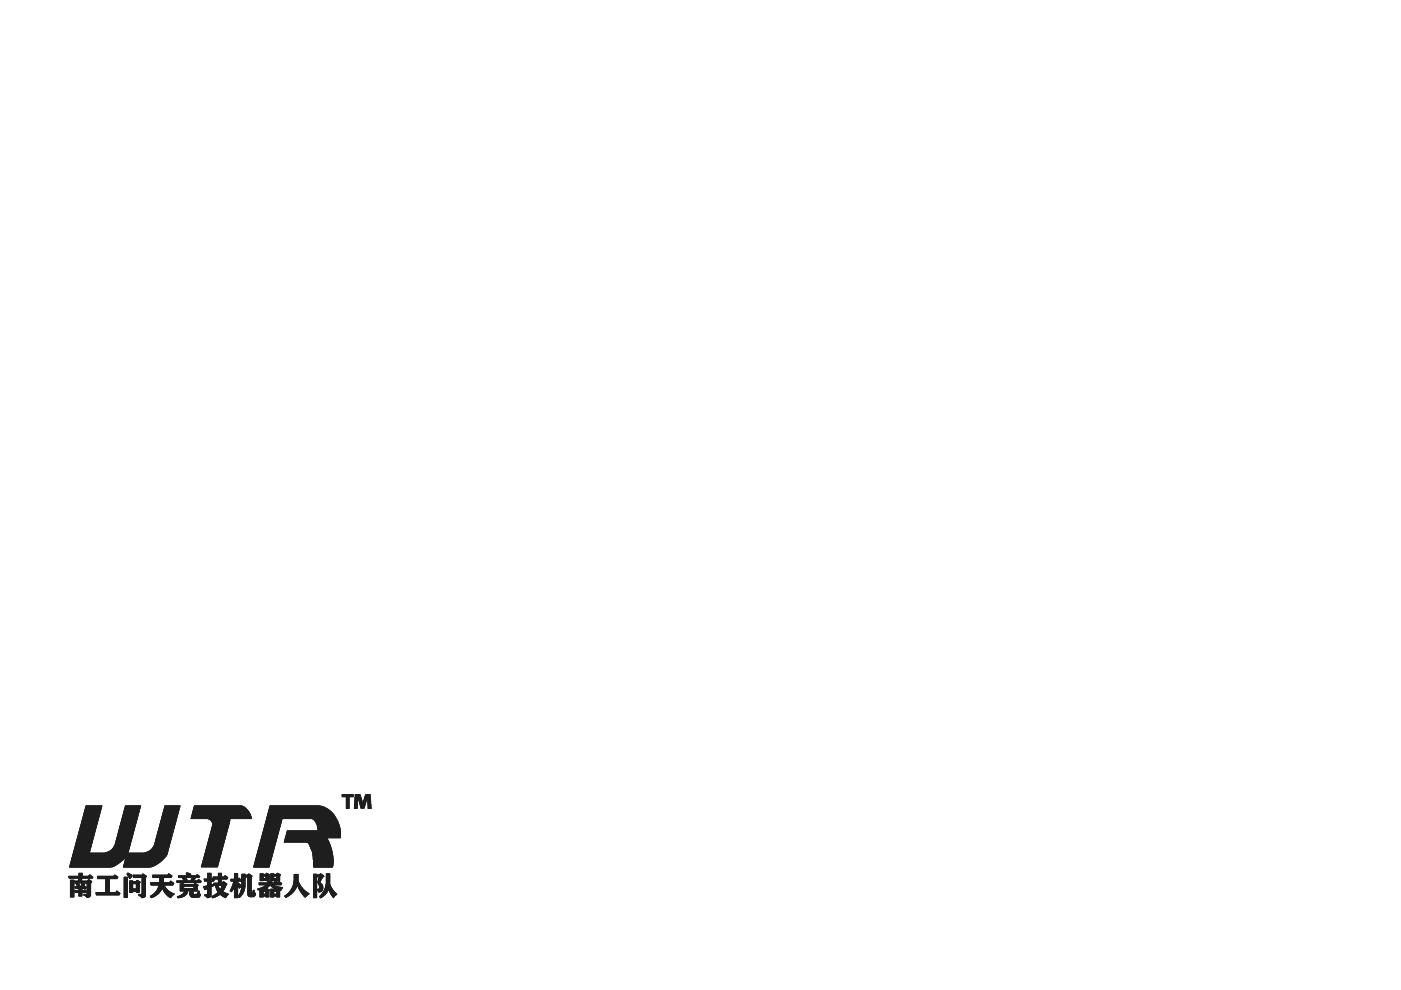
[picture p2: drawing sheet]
<svg xmlns="http://www.w3.org/2000/svg" width="297mm" height="210mm" viewBox="0 0 297 210" stroke-linecap="round" stroke-linejoin="round" font-family="sans-serif">
<g fill="none" stroke="#1e1e1e" stroke-width=".21">
<path d="M15.8 180h3.4M15.8 179.9h3.4M15.8 179.8h3.4M15.8 179.7h3.4M15.8 179.7h3.5M15.9 179.6h3.4M15.9 179.5h3.4M15.9 179.4h3.4M15.9 179.3h3.5M16 179.3h3.4M16 179.2h3.4M16 179.1h3.4"/>
<path d="M16 179h3.4M16 179h3.5M16.1 178.9h3.4M16.1 178.8h3.4M16.1 178.7h3.4M16.1 178.6h3.4M16.1 178.6h3.5M16.2 178.5h3.4M16.2 178.4h3.4M16.2 178.3h3.4M16.3 178.2h3.4M16.3 178.1h3.4"/>
<path d="M16.3 178h3.4M16.3 177.9h3.4M16.3 177.8h3.5M16.4 177.8h3.4M16.4 177.7h3.4M16.4 177.6h3.4M16.4 177.5h3.5M16.5 177.5h3.4M16.5 177.4h3.4M16.5 177.3h3.4M16.5 177.2h3.4M16.6 177.1h3.4"/>
<path d="M16.6 177h3.4M16.6 176.9h3.4M16.6 176.8h3.4M16.7 176.7h3.4M16.7 176.6h3.4M16.7 176.5h3.4M16.7 176.4h3.4M16.8 176.4h3.3M16.8 176.3h3.3M16.8 176.2h3.3M16.8 176.2h3.4M16.8 176.1h3.4"/>
<path d="M16.8 176h3.4M16.9 176h3.3M16.9 175.9h3.3M16.9 175.8h3.4M16.9 175.7h3.4M17 175.7h3.3M17 175.6h3.3M17 175.5h3.3M17 175.5h3.4M17 175.4h3.4M17 175.3h3.4M17.1 175.3h3.3"/>
<path d="M17.1 175.2h3.3M17.1 175.1h3.4M17.1 175h3.4M17.2 174.9h3.3M17.2 174.8h3.3M17.2 174.7h3.4M17.2 174.6h3.4M17.3 174.6h3.3M17.3 174.5h3.3M17.3 174.4h3.3M17.3 174.4h3.4M17.3 174.3h3.4"/>
<path d="M17.3 174.2h3.4M17.4 174.2h3.3M17.4 174.1h3.3M17.4 174h3.3M17.4 174h3.4M17.4 173.9h3.4M17.5 173.9h3.3M17.5 173.8h3.3M17.5 173.7h3.3M17.5 173.7h3.4M17.5 173.6h3.4M17.5 173.5h3.4"/>
<path d="M17.5 173.4h3.4M17.6 173.3h3.4M17.6 173.2h3.4M17.6 173.1h3.4M17.6 173h3.4M17.7 172.8h3.4M17.7 172.9h3.4M17.7 172.7h3.4M17.7 172.6h3.4M17.8 172.6h3.4M17.8 172.5h3.4M17.8 172.4h3.4"/>
<path d="M17.8 172.3h3.4M17.8 172.2h3.4M17.9 172.2h3.4M17.9 172.1h3.4M17.9 172h3.4M17.9 171.9h3.4M18 171.9h3.4M18 171.8h3.4M18 171.7h3.4M18 171.6h3.4M18 171.5h3.4M18.1 171.4h3.4"/>
<path d="M18.1 171.5h3.4M18.1 171.3h3.4M18.1 171.2h3.4M18.2 171.1h3.4M18.2 171h3.4M18.2 170.9h3.4M18.2 170.8h3.4M19.7 178.2l-3.5 .1M21.1 172.9l-3.5 .1M23.8 180h3.6M23.9 179.9h3.5M24 179.8h3.4"/>
<path d="M24 179.7h3.5M24.1 179.6h3.4M24.1 179.7h3.4M24.2 179.5h3.3M24.2 179.4h3.3M24.3 179.4h3.3M24.3 179.3h3.3M24.4 179.2h3.2M24.4 179.1h3.2M24.4 179h3.2M24.4 178.9h3.2M24.5 178.8h3.2"/>
<path d="M24.5 178.7h3.2M24.5 178.6h3.2M24.6 178.5h3.1M24.6 178.5h3.2M24.6 178.4h3.2M24.6 178.3h3.2M24.6 178.2h3.2M24.7 178.1h3.1M24.7 178.1h3.2M24.7 178h3.2M24.7 177.9h3.2M24.7 177.8h3.2"/>
<path d="M24.8 177.8h3.1M24.8 177.7h3.2M24.8 177.6h3.2M24.8 177.5h3.2M24.9 177.5h3.1M24.9 177.4h3.1M24.9 177.4h3.2M24.9 177.3h3.2M24.9 177.2h3.2M24.9 177.1h3.2M25 177h3.2M25 176.9h3.2"/>
<path d="M25 176.8h3.2M25.1 176.7h3.1M25.1 176.7h3.2M25.1 176.6h3.2M25.1 176.4h3.2M25.1 176.3h3.2M25.1 176.3h3.3M25.1 176.2h3.3M25.2 176.2h3.2M25.2 176.1h3.2M25.2 176h3.2M25.2 175.9h3.3"/>
<path d="M25.2 175.8h3.3M25.3 175.8h3.2M25.3 175.7h3.2M25.3 175.6h3.2M25.3 175.6h3.3M25.3 175.5h3.3M25.4 175.4h3.2M25.4 175.3h3.2M25.4 175.2h3.3M25.4 175.1h3.3M25.5 175h3.2M25.5 174.9h3.2"/>
<path d="M25.5 174.8h3.3M25.6 174.6h3.2M25.6 174.5h3.2M25.6 174.5h3.3M25.6 174.4h3.3M25.6 174.3h3.3M25.7 174.3h3.2M25.7 174.2h3.2M25.7 174h3.3M25.8 174h3.2M25.8 173.9h3.2M25.8 173.8h3.2"/>
<path d="M25.8 173.8h3.3M25.8 173.7h3.3M25.9 173.6h3.2M25.9 173.5h3.2M25.9 173.4h3.3M25.9 173.3h3.3M26 173.2h3.2M26 173.1h3.2M26 173h3.3M26 172.9h3.3M26.1 172.8h3.2M26.1 172.7h3.2"/>
<path d="M26.1 172.9h3.2M26.1 172.7h3.3M26.1 172.6h3.3M26.1 172.5h3.3M26.2 172.5h3.2M26.2 172.4h3.2M26.2 172.3h3.3M26.2 172.2h3.3M26.3 172.2h3.2M26.3 172.1h3.2M26.3 172h3.2M26.3 171.9h3.2"/>
<path d="M26.4 171.7h3.2M26.4 171.6h3.2M26.4 171.5h3.2M26.5 171.4h3.2M26.5 171.3h3.2M26.5 171.2h3.2M26.5 171.1h3.2M26.6 171.1h3.1M26.6 171h3.2M26.6 170.9h3.2M26.6 170.8h3.2M28.3 176.5h-3.2"/>
<path d="M28.8 174.7h-3.3M29 174.1h-3.3M29.6 171.8h-3.3M32.2 180h3.5M32.3 179.9h3.4M32.3 179.8h3.5M32.4 179.8h3.4M32.4 179.7h3.4M32.5 179.6h3.3M32.5 179.5h3.3M32.6 179.5h3.3M32.6 179.4h3.3"/>
<path d="M32.6 179.3h3.3M32.7 179.3h3.2M32.7 179.2h3.2M32.7 179.1h3.3M32.8 179h3.2M32.8 178.9h3.2M32.8 178.8h3.2M32.8 178.8h3.3M32.8 178.7h3.3M32.9 178.6h3.2M32.9 178.5h3.2M32.9 178.4h3.2"/>
<path d="M32.9 178.4h3.3M32.9 178.3h3.3M33 178.2h3.2M33 178.1h3.2M33 178h3.3M33 177.9h3.3M33.1 177.9h3.2M33.1 177.8h3.2M33.1 177.7h3.2M33.1 177.6h3.3M33.2 177.6h3.2M33.2 177.5h3.2"/>
<path d="M33.2 177.4h3.2M33.2 177.3h3.3M33.3 177.2h3.2M33.3 177.1h3.2M33.3 177h3.2M33.3 177h3.3M33.3 176.9h3.3M33.4 176.8h3.2M33.4 176.7h3.2M33.4 176.6h3.2M33.4 176.6h3.3M33.4 176.5h3.3"/>
<path d="M33.5 176.4h3.2M33.5 176.3h3.2M33.5 176.2h3.3M33.5 176.1h3.3M33.6 176.1h3.2M33.6 176h3.2M33.6 175.9h3.2M33.6 175.8h3.3M33.7 175.8h3.2M33.7 175.7h3.2M33.7 175.6h3.2M33.7 175.5h3.3"/>
<path d="M33.7 175.4h3.3M33.8 175.3h3.2M33.8 175.2h3.2M33.8 175.1h3.2M33.9 175h3.1M33.9 175h3.2M33.9 174.9h3.2M33.9 174.8h3.2M33.9 174.7h3.2M34 174.6h3.1M34 174.6h3.2M34 174.5h3.2"/>
<path d="M34 174.4h3.2M34 174.3h3.2M34.1 174.3h3.1M34.1 174.2h3.2M34.1 174.1h3.2M34.1 174h3.2M34.2 174h3.1M34.2 173.9h3.1M34.2 173.9h3.2M34.2 173.8h3.2M34.2 173.7h3.2M34.2 173.6h3.2"/>
<path d="M34.3 173.5h3.2M34.3 173.4h3.2M34.3 173.3h3.2M34.4 173.2h3.1M34.4 173.1h3.2M34.4 173h3.2M34.4 172.9h3.2M34.5 172.8h3.1M34.5 172.8h3.2M34.5 172.7h3.2M34.5 172.6h3.2M34.5 172.5h3.2"/>
<path d="M34.5 172.4h3.3M34.5 172.3h3.3M34.6 172.3h3.2M34.6 172.2h3.2M34.6 172.1h3.2M34.6 172.1h3.3M34.6 172h3.3M34.7 172h3.2M34.7 171.9h3.2M34.7 171.8h3.2M34.7 171.7h3.3M34.7 171.6h3.3"/>
<path d="M34.8 171.6h3.2M34.8 171.5h3.2M34.8 171.4h3.2M34.8 171.3h3.3M34.9 171.1h3.2M34.9 171h3.2M34.9 171h3.3M34.9 170.9h3.3M35 170.8h3.2M36.2 178.2l-3.2 .1M36.4 177.6l-3.3 .1M37 175.3l-3.2 .1"/>
<path d="M37.5 173.5l-3.2 .1M38.1 171.2h-3.2M40.5 173.5h12.8M40.5 173.4h12.8M40.5 173.3h12.8M40.6 173.3h12.7M40.6 173.2h12.6M40.6 173.1h12.6M40.6 173h12.6M40.7 172.8h12.4M40.7 172.9h12.4M40.7 172.7h12.4"/>
<path d="M40.7 172.6h12.3M40.8 172.5h12.2M40.8 172.4h12.1M40.8 172.3l12.1 .1M40.8 172.3h12.1M40.8 172.2h12M40.9 172.2h11.9M40.9 172.1h11.8M40.9 172h11.8M40.9 172h11.7M40.9 171.9h11.7M41 171.8h11.5"/>
<path d="M41 171.7h11.4M41 171.6h11.3M41 171.5h11.2M41.1 171.4h11M41.1 171.3h10.9M41.1 171.2h10.9M41.1 171.1h10.7M41.2 171.1h10.6M41.2 171h10.5M41.2 171h10.4M41.2 170.9h10.3M41.2 170.9h10.2"/>
<path d="M41.2 170.8h10M43.7 180h3.4M43.8 179.9h3.4M43.8 179.8h3.4M43.8 179.6h3.4M43.8 179.7h3.4M43.9 179.6h3.3M43.9 179.5h3.4M43.9 179.4h3.4M43.9 179.3h3.4M43.9 179.2h3.5M43.9 179.1h3.5"/>
<path d="M44 179.1h3.4M44 179h3.4M44 178.9h3.4M44 178.8h3.5M44 178.7h3.5M44.1 178.7h3.4M44.1 178.6h3.4M44.1 178.5h3.4M44.1 173.6h4.6M44.1 178.5h3.5M44.1 178.4h3.5M44.2 178.3h3.4"/>
<path d="M44.2 178.2h3.4M44.2 178.1h3.4M44.2 178.1h3.5M44.2 178h3.5M44.2 173.7h4.5M44.3 177.9h3.4M44.3 177.8h3.4M44.3 177.7h3.5M44.3 177.6h3.5M44.3 173.7h4.4M44.4 177.6h3.4M44.4 177.5h3.4"/>
<path d="M44.4 177.4h3.4M44.4 177.4h3.5M44.4 177.3h3.5M44.4 173.8h4.3M44.5 177.2h3.4M44.5 177.1h3.4M44.5 173.8h4.2M44.5 177h3.5M44.5 176.9h3.5M44.6 176.9h3.4M44.6 176.8h3.4M44.6 176.7h3.4"/>
<path d="M44.6 173.9h4.1M44.6 176.7h3.5M44.6 176.6h3.5M44.7 176.4h3.4M44.7 174h4M44.7 176.3h3.4M44.7 176.3h3.5M44.7 176.2h3.5M44.8 176.1h3.4M44.8 176h3.4M44.8 174h3.9M44.8 175.9h3.5"/>
<path d="M44.8 175.8h3.5M44.8 174.1h3.9M44.9 175.8h3.4M44.9 175.7h3.4M44.9 175.6h3.4M44.9 175.5h3.4M44.9 174.2h3.8M45 175.4h3.4M45 175.3h3.4M45 174.3h3.6M45 174.3h3.7M45 175.2h3.4"/>
<path d="M45 175.1h3.4M45 174.4h3.6M45.1 175.1h3.3M45.1 175h3.4M45.1 174.9h3.4M45.1 174.6h3.5M45.1 174.5h3.5M45.1 174.8h3.4M48.1 176.5h-3.5M48.6 174.7h-3.5M54.8 180h3.3M54.8 179.9h3.3"/>
<path d="M54.9 179.8h3.2M54.9 179.7h3.3M54.9 179.6h3.3M54.9 179.5h3.3M55 179.4h3.2M55 179.4h3.3M55 179.3h3.3M55 179.2h3.3M55.1 179.1h3.2M55.1 179h3.3M55.1 178.9h3.3M55.1 178.8h3.3"/>
<path d="M55.2 178.8h3.2M55.2 178.7h3.2M55.2 178.7h3.3M55.2 178.6h3.3M55.2 178.5h3.3M55.2 178.4h3.3M55.2 178.3h3.3M55.2 178.3h3.4M55.3 178.2h3.3M55.3 178.1h3.3M55.3 178h3.3M55.3 177.9h3.4"/>
<path d="M55.4 177.8h3.3M55.4 177.7h3.3M55.4 177.6h3.3M55.4 177.6h3.4M55.5 177.5h3.3M55.5 177.4h3.3M55.5 177.3h3.3M55.5 177.2h3.4M55.6 177.2h3.3M55.6 177.1h3.3M55.6 177h3.3M55.6 176.9h3.3"/>
<path d="M55.6 176.8h3.4M55.7 176.7h3.3M55.7 176.6h3.3M55.7 176.8h3.3M55.8 176.4h3.3M55.8 176.3h3.3M55.8 176.2h3.3M55.8 176.1h3.3M55.8 176.1h3.4M55.9 176h3.3M55.9 175.9h3.3M55.9 175.8h3.3"/>
<path d="M55.9 175.8h3.4M56 175.7h3.3M56 175.6h3.3M56 175.5h3.3M56 175.4h3.4M56.1 175.3h3.3M56.1 175.2h3.3M56.1 175.1h3.3M56.1 175h3.4M56.2 175h3.3M56.2 174.9h3.3M56.2 174.8h3.3"/>
<path d="M56.2 174.6h3.4M56.3 174.6h3.3M56.3 174.5h3.3M56.3 174.4h3.3M56.3 174.3h3.3M56.4 174.2h3.2M56.4 174.1h3.3M56.4 174h3.3M56.5 173.9h3.2M56.5 173.8h3.2M56.5 173.8h3.3M56.5 173.7h3.3"/>
<path d="M56.5 173.6h3.3M56.5 173.6h14.8M56.6 173.5h14.6M56.6 173.4h14.6M56.6 173.3h14.5M56.6 173.2h14.5M56.6 173.2h14.4M56.7 173.1h14.3M56.7 173h14.3M56.7 173h14.2M56.7 172.8h14.2M56.7 172.8h14.1"/>
<path d="M56.7 172.9h14.2M56.8 172.7h14M56.8 172.6h13.9M56.8 172.5h13.8M56.8 172.4h13.8M56.9 172.3l13.6 .1M56.9 172.3h13.5M56.9 172.2h13.5M56.9 172.2h13.4M56.9 172.1h13.3M57 172h13.1M57 171.9h13"/>
<path d="M57 171.9h12.9M57 171.8h12.9M57 171.7h12.7M57.1 171.7h12.6M57.1 171.6h12.5M57.1 171.6h12.4M57.1 171.5h12.4M57.1 171.4h12.2M57.1 171.4h12.1M57.1 171.5h12.3M57.1 171.3h12M57.1 171.3h11.9"/>
<path d="M57.1 171.2h11.9M57.2 171.1h11.6M57.2 171.1h11.5M57.2 171h11.3M57.2 171h11.2M57.2 170.9h11M57.2 170.9h10.8M57.2 170.8h10.5M59.1 176.5h-3.4M59.6 174.7h-3.4M60.3 178.6h9.5M60.3 178.5h9.4"/>
<path d="M60.3 178.4h9.4M60.3 178.3h9.3M60.4 178.2l9.2 .1M60.4 178.2h9.2M60.4 178.1h9.1M60.4 178h9.1M60.4 177.9h9M60.5 177.9h8.9M60.5 177.8h8.9M60.5 177.7h8.8M60.5 177.6h11.7M60.6 177.6h11.6"/>
<path d="M60.6 177.5h11.6M60.6 177.4h11.6M60.6 177.3h11.6M60.6 177.2h11.6M60.7 177.2h11.5M60.7 177.1h11.5M60.7 177h11.5M60.7 176.9h11.5M60.8 176.8h11.4M60.8 176.7h11.4M60.8 176.6h11.4M60.8 176.5h11.4"/>
<path d="M60.8 176.4h11.4M60.8 176.3h11.4M60.9 176.3h11.3M60.9 176.2h11.3M60.9 176.1h11.3M65.1 178.6h4.7M65.2 178.7h4.6M65.3 178.7h4.5M65.4 178.8h4.4M65.4 178.8h4.5M65.5 178.9h4.4M65.5 179h4.4"/>
<path d="M65.6 179.1h4.4M65.6 179h4.3M65.6 179.2h4.4M65.7 179.3h4.3M65.7 179.2h4.3M65.7 179.4l4.4 .1M65.7 179.4h4.4M65.8 179.6h4.3M65.8 179.5h4.3M65.8 179.6h4.4M65.8 179.7h4.4M65.9 179.8h4.3"/>
<path d="M65.9 179.7h4.3M65.9 179.9h4.3M66 180h4.3M66.2 173.6h5.1M66.3 173.7h5M66.4 173.7h5M66.5 173.8h4.9M66.6 173.9h4.8M66.6 173.9h4.9M66.7 174h4.8M66.8 174.1h4.8M66.8 174h4.7"/>
<path d="M66.9 174.2h4.7M66.9 174.3h4.8M67 174.4h4.7M67 174.3h4.7M67 174.5h4.7M67.1 174.6h4.7M67.1 174.7h4.7M67.2 174.8h4.7M67.2 174.8h4.6M67.2 175h4.7M67.2 174.9h4.7M67.3 175.2h4.7"/>
<path d="M67.3 175.1h4.7M67.3 175.1h4.6M67.3 175h4.6M67.3 175.4h4.7M67.3 175.3h4.7M67.4 176.1h4.8M67.4 175.8h4.7M67.4 175.7h4.7M67.4 175.6h4.7M67.4 175.5h4.7M67.4 176h4.8M67.4 175.9h4.8"/>
<path d="M72.2 177.6l-11.7 .1M72.5 168.9h2.4M72.5 168.8h2.4M72.5 168.7h2.4M72.5 168.6h2.4M72.5 168.5h2.4M73.4 171.4h.6M73.4 171.3h.6M73.4 171.2h.6M73.4 171.1h.6M73.4 171h.6M73.4 170.9h.6"/>
<path d="M73.4 170.8h.6M73.4 170.7h.6M73.4 170.6h.6M73.4 170.5h.6M73.4 170.4h.6M73.4 170.3h.6M73.4 170.2h.6M73.4 170.1h.6M73.4 170h.6M73.4 169.9h.6M73.4 169.8h.6M73.4 169.7h.6"/>
<path d="M73.4 169.6h.6M73.4 169.5h.6M73.4 169.4h.6M73.4 169.3h.6M73.4 169.2h.6M73.4 169.1h.6M73.4 169h.6M75.1 171.4h.6M75.1 171.3h.6M75.2 171.1h.6M75.2 171h.6M75.2 170.9h.6"/>
<path d="M75.2 170.8h.6M75.2 170.7h.6M75.2 170.6h.6M75.2 170.5h.6M75.2 170.4h.6M75.2 170.3h.6M75.2 170.2h.6M75.2 170.1h.6M75.2 170h.6M75.2 169.9h.6M75.2 169.8h.6M75.2 169.7h.6"/>
<path d="M75.3 169.7h.5M75.3 169.6h.5M75.3 169.5h.5M75.3 169.4h.5M75.3 169.3h.5M75.3 169.2h.6M75.3 169.1h.6M75.3 169h.6M75.3 168.9h.6M75.3 168.8h1.2M75.3 168.7h1.1M75.3 168.6h1.1"/>
<path d="M75.3 168.5h1.1M75.3 168.5h1M75.8 171.2h-.7M75.9 169.1h.6M75.9 169h.6M75.9 168.9h.6M76 169.3h.6M76 169.2h.5M76 169.1h.5M76 169.6h.7M76 169.5h.6M76 169.4h.6"/>
<path d="M76.1 169.8h.6M76.1 169.7h.6M76.1 169.6h.6M76.1 170h.7M76.1 169.9h.7M76.1 169.9h.6M76.2 170.2h.6M76.2 170.1h.6M76.2 170.3h.6M76.3 170.5h1.1M76.3 170.4h.6M76.3 170.7h1.1"/>
<path d="M76.3 170.6h1.1M76.4 170.8h.9M76.4 170.8h1M76.4 170.7h1M76.4 171h.9M76.4 170.9h.9M76.5 171.2h.7M76.5 171.1h.8M76.5 171.4h.7M76.5 171.3h.7M77 170.4h.5M77 170.3h.5"/>
<path d="M77 170.2h.5M77 170.1h.6M77.1 170.1h.5M77.1 169.9h.5M77.1 169.8h.5M77.1 169.8h.6M77.1 169.7h.6M77.2 169.7h.5M77.2 169.6h.5M77.2 169.5h.5M77.2 169.4h.6M77.3 169.3h.5"/>
<path d="M77.3 169.2h.5M77.3 169.1h.5M77.4 169h.4M77.4 168.9h.5M77.4 169h.5M77.4 168.8h1.1M77.5 168.7h1M77.5 168.6h1M77.5 168.5h1M77.6 168.5h.9M77.6 170h-.5M77.9 169.6h.6"/>
<path d="M77.9 169.5h.6M77.9 169.4h.6M77.9 169.3h.6M77.9 169.2h.6M77.9 169.1h.6M77.9 169h.6M77.9 168.9h.6M78 170.5h.6M78 170.4h.6M78 170.3h.6M78 170.2h.6M78 170.1h.6"/>
<path d="M78 170h.6M78 169.9h.6M78 169.8h.6M78 169.7h.6M78 169.7h.5M78 171.4h.7M78 171.3h.7M78 171.2h.7M78 171.1h.6M78 171h.6M78 170.9h.6M78 170.8h.6"/>
<path d="M78 170.7h.6M78 170.6h.6M14.6 186h5.1M14.6 185.9h5M14.6 185.8h4.9M14.6 185.8h4.8M14.6 186.1h5.1M14.7 186.2h4.9M14.7 183.8h9.1M14.8 183.9h8.7M14.8 183.8h9.1M14.8 183.7h9.2"/>
<path d="M14.8 183.7h9.3M14.8 183.5h9.6M14.8 183.5h9.7M14.9 183.4h9.7M14.9 183.4h9.8M14.9 183.3h9.8M14.9 183.3h9.9M14.9 190.2h.8M14.9 190.1h.8M14.9 190h.8M14.9 189.9h.8M14.9 189.8h.8"/>
<path d="M14.9 189.7h.8M14.9 189.6h.8M14.9 189.5h.8M14.9 189.4h.8M14.9 189.3h.8M14.9 189.2h.8M14.9 189.1h.8M14.9 189h.8M14.9 188.9h.8M14.9 188.8h.8M14.9 188.7h.8M14.9 188.6h.8"/>
<path d="M14.9 188.5h.8M14.9 188.4h.8M14.9 188.3h.8M14.9 188.2h.8M14.9 188.1h.8M14.9 188h.8M14.9 187.9h.8M14.9 187.8h.8M14.9 187.7h.8M14.9 187.6h.8M14.9 187.5h.8M14.9 187.4h.8"/>
<path d="M14.9 187.3h.8M14.9 186.7h.8M14.9 186.6h.8M14.9 187.2h4.4M14.9 187.1h4.4M14.9 187.1h4.5M14.9 187h4.5M14.9 186.9h4.6M14.9 186.8h4.5M14.9 186.8h4.4M14.9 183.2h10M14.9 183.2h10.1"/>
<path d="M14.9 183.1h10.1M14.9 183.1h10.2M15 183h10.3M15 182.9h10.4M15 182.8h10.5M15 182.8h10.6M15.1 182.7h10.5M15.1 182.7h10.6M15.1 182.6h10.6M15.1 182.6h10.7M15.1 182.5h10.7M15.1 182.4h10.9"/>
<path d="M15.2 182.3h10.9M15.2 182.3h11M15.2 182.2h11M15.2 182.1h11.1M15.2 182.1h11.2M15.2 182h11.3M15.2 182.2h11.1M15.3 182h11.2M15.3 181.9h11.3M15.3 181.9h19.6M15.3 181.7h19.7M15.3 181.7h19.8"/>
<path d="M15.4 181.6h19.7M15.4 181.5h19.8M15.4 181.4h19.8M15.4 181.4h19.9M15.4 181.3h19.9M15.5 181.2h19.9M15.5 181.1h19.9M15.5 181h19.9M15.5 181h20M15.6 180.9h19.9M15.6 180.8h3.4M15.6 180.7h3.4"/>
<path d="M15.6 180.6h3.4M15.7 180.5h3.3M15.7 180.4h3.4M15.7 180.3h3.4M15.7 180.2h3.4M15.7 180.1h3.4M15.8 188.9h2.5M15.8 188.8h2.4M15.8 189.1h2.6M15.8 189h2.6M15.8 188h2.4M15.9 189.2h2.4"/>
<path d="M15.9 189.1h2.4M15.9 188.2h2.4M15.9 188.1h2.3M15.9 188.3h2.3M15.9 188.3h2.4M16 188.4h2.2M16.1 187.3h.4M16.1 187.4h.6M16.1 187.4h.5M16.1 187.3h.3M16.2 187.5h.6M16.2 187.5h.5"/>
<path d="M16.2 187.6h.6M16.3 187.7h.5M16.3 187.6h.5M16.4 187.9h.4M16.4 187.8h.4M16.4 188h.3M16.4 187.9h.3M16.6 186.7h.7M16.6 186.6h.7M16.6 186.5h.7M16.6 186.4h.7M16.6 186.4h.8"/>
<path d="M16.6 186.3h.8M16.7 189.3h.7M16.7 185.7h.7M16.7 185.6h.7M16.7 190h.7M16.7 189.9h.7M16.7 189.8h.7M16.7 189.7h.7M16.7 189.6h.7M16.7 189.5h.7M16.7 189.4h.7M16.7 188.8h.7"/>
<path d="M16.7 188.7h.7M16.7 188.6h.7M16.7 188.5h.7M16.7 185.5h.7M16.7 185.4h.8M16.7 185.3h.8M16.7 185.2h.8M16.7 185.1h.8M16.7 188.4h.7M17.1 188h.4M17.1 187.9h.5M17.2 187.9h.4"/>
<path d="M17.2 187.8h.5M17.3 187.7h.5M17.3 187.6h.6M17.3 187.5h.6M17.3 187.5h.7M17.4 187.4h.6M17.4 187.3h.5M17.4 187.3h.4M17.7 188h.4M17.7 187.9h.3M17.8 187.7l-.6 .1M17.8 189.9h1.4"/>
<path d="M17.8 189.8h1.4M17.8 189.7h1.4M17.8 189.6h1.4M17.8 189.6h.1M17.8 188.8h.4M17.8 187.9h.2M17.8 188.7h.3M17.8 187.8h.1M17.9 188.7h.2M17.9 188.6h.1M18 189.9h1.2M18.1 190h1.1"/>
<path d="M18.2 190h.9M18.2 190.1h.9M18.3 190.1h.7M18.3 190.2h.6M18.3 189.6h.9M18.4 190.3h.2M18.4 190.2h.4M18.5 189.5h.7M18.5 189.4h.7M18.5 189.3h.7M18.5 189.2h.7M18.5 189.1h.7"/>
<path d="M18.5 189h.7M18.5 188.9h.7M18.5 188.8h.7M18.5 188.7h.7M18.5 188.6h.7M18.5 188.5h.7M18.5 188.4h.7M18.5 188.3h.7M18.5 188.2h.7M18.5 188.1h.7M18.5 188h.7M18.5 187.9h.7"/>
<path d="M18.5 187.8h.7M18.5 187.7h.7M18.5 187.6h.7M18.5 187.5h.7M18.5 187.4h.7M18.5 187.3h.7M18.5 186.7h.8M18.6 186.7h.6M18.6 186.6h.5M18.7 186.6h.3M18.8 186.5h.1M18.8 185.7h.6"/>
<path d="M18.8 185.7h.5M18.9 185.6h.4M18.9 185.6h.3M19 185.5h.2M19 185.5h.1M19.2 180l-3.5 .1M20.3 189.3h5.1M20.3 189.3h5M20.3 189.2h4.9M20.4 189.6h5M20.4 189.5h5M20.4 189.4h5.1"/>
<path d="M20.4 189.4h5M20.4 189.8h4.9M20.4 189.7h4.9M20.7 186.1h4.3M20.7 185.9h4.3M20.7 185.9h4.2M20.7 185.8h4.1M20.7 186.3h4.1M20.7 186.3h4.2M20.7 186.2h4.2M20.7 186.1h4.2M22.3 180.8h4.9"/>
<path d="M22.4 186.4h.8M22.4 189.2h.8M22.4 189.1h.8M22.4 189h.8M22.4 188.9h.8M22.4 188.8h.8M22.4 188.7h.8M22.4 188.6h.8M22.4 188.5h.8M22.4 188.4h.8M22.4 188.3h.8M22.4 188.2h.8"/>
<path d="M22.4 188.1h.8M22.4 188h.8M22.4 187.9h.8M22.4 187.8h.8M22.4 187.7h.8M22.4 187.6h.8M22.4 187.5h.8M22.4 187.4h.8M22.4 187.3h.8M22.4 186.7h.8M22.4 186.6h.8M22.4 186.5h.8"/>
<path d="M22.4 187.2h.8M22.4 187.1h.8M22.4 187h.8M22.4 186.9h.8M22.4 186.8h.8M22.5 180.8h4.7M22.6 180.7h4.6M23 180.6h4.2M23.1 180.5h4.1M23.2 180.5h4.1M23.3 180.4h4M23.4 180.4h3.9"/>
<path d="M23.4 180.3h3.9M23.5 180.3h3.8M23.6 180.2h3.7M23.7 180.1h3.6M23.7 180.1h3.7M24.2 185.7h.5M24.2 185.7h.4M24.2 185.6h.3M24.3 185.6h.1M24.3 185.5h.1M24.3 183.6h-9.5M24.6 189.2h.6"/>
<path d="M24.6 189.1h.5M24.7 189.1h.3M24.7 189h.3M24.7 189h.2M24.7 188.9h.1M25 186h-4.3M25.2 183h-10.2M25.4 189.5l-5 .1M26 182.4l-10.9 .1M26.2 183.9h5.6M26.2 183.8h5.9M26.2 183.8h6"/>
<path d="M26.2 183.7h6.2M26.2 183.7h6.3M26.2 183.5h6.6M26.3 183.5h6.6M26.3 183.4h6.7M26.3 183.4h6.8M26.3 183.3h6.9M26.3 190.2h.7M26.3 190.1h.7M26.3 190h.7M26.3 189.9h.7M26.3 189.8h.7"/>
<path d="M26.3 189.7h.7M26.3 189.6h.7M26.3 189.5h.7M26.3 189.4h.7M26.3 189.3h.7M26.3 189.2h.7M26.3 189.1h.7M26.3 189h.7M26.3 188.9h.7M26.3 188.8h.7M26.3 188.7h.7M26.3 188.6h.7"/>
<path d="M26.3 188.5h.7M26.3 188.4h.7M26.3 188.3h.7M26.3 188.2h.7M26.3 188.1h.7M26.3 188h.7M26.3 187.9h.7M26.3 187.8h.7M26.3 187.7h.7M26.3 187.6h.7M26.3 187.5h.7M26.3 187.4h.7"/>
<path d="M26.3 187.3h.7M26.3 186.7h.7M26.3 186.6h.7M26.3 190.3h.7M26.3 186.5h.7M26.3 186.4h.7M26.3 186.3h.7M26.3 187.2h.7M26.3 187.1h.7M26.3 187h.7M26.3 186.9h.7M26.3 186.8h.7"/>
<path d="M26.3 186.2h.7M26.3 186.1h.7M26.3 186h.7M26.3 183.2h7M26.3 183.1h7.1M26.4 183.1h7.1M26.4 183h7.3M26.4 182.9h7.4M26.4 182.8h7.5M26.5 182.8h7.5M26.5 182.7h7.5M26.5 182.7h7.6"/>
<path d="M26.5 182.6h7.7M26.5 182.5h7.8M26.6 182.4h7.8M26.6 182.3h7.9M26.6 182.1h8.1M26.6 182.2h8M26.7 182h8.1M26.7 181.9h8.2M26.9 185.3h.7M27 185.3l.7 .1M27 185.2h.5M27 185.4h.8"/>
<path d="M27 185.2h.4M27 185.5h.9M27 185.5h.8M27 185.1h.3M27.1 185.6h.9M27.1 185.1h.1M27.1 185.7h.9M27.2 185.7h.7M27.2 185.8h.7M27.2 180.6l-4.4 .1M27.3 185.9h.5M27.3 185.9h.6"/>
<path d="M27.4 186.1h.3M27.4 186.1h.4M27.4 186.2h.2M27.4 186.2h.3M27.5 189.2h.6M27.5 189.1h.6M27.5 189h.6M27.5 189h2M27.5 188.9h2M27.5 188.8h2M27.5 188.7h2M27.5 188.6h2"/>
<path d="M27.5 188.5h2M27.5 188.4h.6M27.5 188.3h.6M27.5 188.2h.6M27.5 188.1h.6M27.5 188h.6M27.5 187.9h.6M27.5 187.8h.6M27.5 187.7h.6M27.5 187.6h.6M27.5 187.5h.6M27.5 187.4h.6"/>
<path d="M27.5 187.4h2M27.5 187.3h2M27.5 187.3h2.1M27.5 186.7h.6M27.5 186.3h.1M27.5 187.2h2.1M27.5 187.1h2.2M27.5 187h2.2M27.5 186.9h2.1M27.5 186.9h2M27.5 186.8h.6M27.5 188.4h2"/>
<path d="M27.8 186h-.5M28.2 185.6h2.6M28.2 185.7h2.8M28.2 185.7h2.7M28.2 185.6h2.7M28.2 185.5h2.5M28.2 185.8h2.9M28.3 186.1h2.6M28.3 185.9h2.7M28.9 189.2h.6M28.9 189.1h.6M28.9 189h.6"/>
<path d="M28.9 188.4h.6M28.9 188.3h.6M28.9 188.2h.6M28.9 188.1h.6M28.9 188h.6M28.9 187.9h.6M28.9 187.8h.6M28.9 187.7h.6M28.9 187.6h.6M28.9 187.5h.6M28.9 187.4h.6M28.9 186.8h.6"/>
<path d="M28.9 186.7h.4M28.9 186.8h.5M29 186.7h.3M29 186.6h.2M29.4 189.9h1.5M29.4 189.8h1.5M29.4 189.7h1.5M29.4 189.6h1.5M29.6 190h1.2M29.7 187.1l-2.2 .1M29.7 190h1.1M29.8 190.1h1"/>
<path d="M29.9 190.1h.9M30 190.2h.7M30 190.3h.5M30 190.2h.6M30 190.3h.3M30.1 189.6h.8M30.1 189.5h.8M30.1 189.4h.8M30.1 189.3h.8M30.1 189.2h.8M30.1 189.1h.8M30.1 189h.8"/>
<path d="M30.1 188.9h.8M30.1 188.8h.8M30.1 188.7h.8M30.1 188.6h.8M30.1 188.5h.8M30.1 188.4h.8M30.1 188.3h.8M30.1 188.2h.8M30.1 188.1h.8M30.1 188h.8M30.1 187.9h.8M30.1 187.8h.8"/>
<path d="M30.1 187.7h.8M30.1 187.6h.8M30.1 187.5h.8M30.1 187.4h.8M30.1 187.3h.8M30.1 186.7h.8M30.1 186.6h.8M30.1 186.5h.8M30.1 186.4h.8M30.1 186.3h.8M30.1 187.2h.8M30.1 187.1h.8"/>
<path d="M30.1 187h.8M30.1 186.9h.8M30.1 186.8h.8M30.1 186.2h.8M30.1 186.1h.8M30.2 185.5h.4M30.2 185.4h.3M30.3 185.3h.1M30.7 180.8h4.8M30.8 180.8h4.7M31 186h-2.7M31 180.7h4.5"/>
<path d="M31.3 180.6h4.3M31.5 180.5h4.1M31.6 180.5h4M31.7 180.4h3.9M31.8 180.3h3.8M31.9 190.1h.8M31.9 190.1h.9M31.9 190h1M31.9 180.3h3.7M31.9 187.2h4.9M31.9 187.1l4.9 .1M32 190.2h.5"/>
<path d="M32 190h1M32 187.5h4.8M32 187.4h4.8M32 187.3h4.9M32 180.2h3.6M32 189.9h1M32 187.7h4.7M32 187.6h4.7M32 190.3h.3M32 190.2h.4M32 180.2h3.7M32.1 180.1h3.6"/>
<path d="M32.1 190.3h.1M32.1 189.9h1M32.2 189.8h1M32.3 189.8h.9M32.3 189.7h1M32.3 185.6h4M32.4 185.7h4.1M32.4 185.6h4M32.4 185.5h3.8M32.4 185.9h4M32.4 185.8h4M32.4 185.8h4.1"/>
<path d="M32.4 189.7h.9M32.4 186.1h3.9M32.4 186h3.9M32.5 189.6h.9M32.6 189.5h1M32.7 189.4h.9M32.7 183.6h-6.5M32.7 189.4h1M32.8 189.3h.9M32.8 189.3h1M32.9 189.2h.9M33 189.1h.9"/>
<path d="M33 189h1M33.1 189h.9M33.2 188.8h.9M33.3 188.7h.9M33.3 188.6h.9M33.4 188.6h.9M33.4 188.5h.9M33.4 188.4h.9M33.5 188.4h.8M33.5 188.4h1.7M33.5 188.3h1.6M33.5 188.2h1.6"/>
<path d="M33.5 189.5l-1 .1M33.6 188.2h1.5M33.6 188.1h1.4M33.6 188h1.4M33.6 188h1.3M33.6 187.9h1.3M33.6 183h-7.2M33.7 187.9h1.2M33.7 187.8h1.1M33.7 187.7l1.1 .1M33.8 187.1h.9M33.8 187h.9"/>
<path d="M33.8 186.7h.9M33.8 186.6h.9M33.8 186.5h.9M33.8 186.4h.9M33.8 186.3h.9M33.8 186.9h.9M33.8 186.8h.9M33.8 186.2h.9M33.8 186.1h.9M34.1 188.9h-1M34.4 182.4l-7.9 .1M34.5 188.5h.8"/>
<path d="M34.5 188.4h.7M34.5 188.4h.8M34.5 188.6h.9M34.5 188.5h.9M34.6 188.7h.9M34.6 188.6h.9M34.6 188.8h1M34.6 188.7h1M34.7 188.9h1.1M34.7 188.8h1M34.7 189h1.2M34.8 189.1h1.2"/>
<path d="M34.8 189h1.2M34.8 189.1h1.3M34.9 189.2h1.4M34.9 189.2h1.3M34.9 189.3h1.5M35 189.3h1.5M35 181.8h-19.7M35 189.4h1.7M35 189.4h1.6M35.1 189.5h1.7M35.1 189.5h1.9M35.2 189.6h1.7"/>
<path d="M35.3 189.7h1.6M35.3 189.7h1.5M35.4 189.8h1.3M35.5 189.9h1.1M35.6 190h.9M35.6 180.6l-4.5 .1M35.6 185.5h.6M35.6 185.4h.5M35.7 190.1h.7M35.7 185.4h.3M35.7 185.3h.2M35.7 180l-3.6 .1"/>
<path d="M35.8 190.1h.6M35.8 185.2h.1M35.9 190.2h.4M36 190.2h.3M36 187.1h.6M36 187h.6M36.1 190.3h.1M36.1 187h.4M36.1 186.9h.3M36.2 186.8h.1M37.5 186.7h5M37.5 186.9h5.2"/>
<path d="M37.5 186.8h5.1M37.5 187.1h5.1M37.5 187h5.1M37.5 186.9h5.1M37.6 190.1h1.3M37.6 190.2h1.1M37.7 190.3h.6M37.7 190.2h.8M37.7 190.1h1.3M37.7 190.3h.4M37.8 190.4h.1M37.8 185.7h4.4"/>
<path d="M37.9 190h1.2M37.9 186h4.4M37.9 185.9h4.4M37.9 185.9h4.5M37.9 185.8h4.5M37.9 185.8h4.4M37.9 186.1h4.3M38 190h1.1M38.1 189.9h1.1M38.2 189.9h1.1M38.2 188.9h.7M38.2 188.8h.7"/>
<path d="M38.2 188.8h3.6M38.2 188.7h3.6M38.2 188.6h3.6M38.2 188.5h3.6M38.2 188.4h3.6M38.2 188.3h.7M38.2 188.2h.7M38.2 188.1h.7M38.2 188h.7M38.2 187.9h3.7M38.2 187.8h3.7M38.2 187.7h3.8"/>
<path d="M38.2 187.6h3.8M38.2 187.6h3.7M38.2 187.5h3.6M38.2 187.5h.7M38.2 187.4h.7M38.3 189.8h1M38.4 189.8h1M38.5 189.7h.9M38.6 189.7h.9M38.6 189.6h.9M38.7 186.2h.6M38.7 186.2h.5"/>
<path d="M38.7 186.3h.7M38.7 186.1h.5M38.8 186.4h.8M38.8 186.3h.7M38.8 189.5h.8M38.9 189.4h.8M38.9 186.5h.7M38.9 189.3h.8M38.9 186.6h.7M39 189.3h.7M39 186.6h.5M39 189.2h.8"/>
<path d="M39 186.7h.5M39.1 189.1h.7M39.1 189h.7M39.1 188.9h.7M39.1 188.8h.8M39.5 185.2h.8M39.5 185.2h.7M39.5 185.3h.9M39.5 185.1h.5M39.6 185.3l.9 .1M39.6 185.1h.3M39.6 185h.1"/>
<path d="M39.6 185.4h.9M39.6 189.5l-.9 .1M39.7 185.5h.8M39.7 185.5h.7M39.8 185.6h.6M40.2 189.7h2.3M40.2 189.6h2.4M40.2 189.5l.8 .1M40.2 189.5h.8M40.2 189.4h.7M40.2 189.3h.7M40.2 189.2h.7"/>
<path d="M40.2 189.1h.7M40.2 189h.7M40.2 188.9h.7M40.2 188.8h.8M40.3 189.9h2.2M40.3 189.8h2.2M40.3 190h2.1M40.4 190.1h2M40.4 186.7h.6M40.5 186.6h.5M40.5 186.5h.7M40.6 190.2h1.7"/>
<path d="M40.6 186.5h.6M40.6 186.4h.7M40.6 186.3h.8M40.7 186.2h.5M40.7 186.2h.4M40.7 186.1h.4M40.7 190.2h1.5M41.1 188.8h.7M41.1 188.9h.7M41.1 188.3h.7M41.1 188.2h.7M41.1 188.1h.7"/>
<path d="M41.1 188h.7M41.1 187.5h.6M41.1 186.6h-.6M41.2 187.4h.4M41.2 187.4h.3M41.2 187.3h.3M41.3 187.3h.1M41.6 185.6h.5M41.7 185.6h.3M41.7 185.5h.3M41.8 189.6h.6M41.8 185.5h.1"/>
<path d="M41.8 185.4h.1M41.9 189.5h.4M41.9 189.4h.4M41.9 189.3h.4M41.9 186.7h.6M42 189.2h.3M42 189.1h.3M42 186.6h.4M42 189h.3M42 188.9h.3M42 186.6h.3M42 187.7l-3.8 .1"/>
<path d="M42 186.5h.2M42.1 186.5h.1M42.7 183.8h3.4M42.7 183.7h3.5M42.7 183.6h3.5M42.8 183.5h3.4M42.8 183.4h3.4M42.8 183.3h3.5M42.8 183.2h3.5M42.9 183.2h3.4M42.9 183.1h3.4M42.9 183h3.5"/>
<path d="M42.9 182.9h3.5M43 182.9h3.4M43 182.8h3.4M43 182.7h3.4M43 182.6h3.4M43 182.5h3.4M43.1 182.4h3.4M43.1 182.3h3.4M43.1 182.2h3.4M43.2 188h1.7M43.2 188h1.8M43.2 182.1h3.3"/>
<path d="M43.2 182.1h3.4M43.2 182h3.4M43.2 188.2h1.5M43.2 188.1h1.5M43.2 188.1h1.6M43.2 181.9h3.4M43.2 181.8h3.4M43.3 188.3h1.4M43.3 188.2h1.4M43.3 186.5h2.1M43.3 186.4h4.8M43.3 186.4h4.9"/>
<path d="M43.3 181.7h3.4M43.3 181.6h3.4M43.3 188.4h1.4M43.3 187.9h1.8M43.3 186.7h2.1M43.3 186.6h2.1M43.3 186.6h2.2M43.3 181.5h3.4M43.3 181.4h3.4M43.3 188.4h.6M43.4 188.6h.2M43.4 188.5h.3"/>
<path d="M43.4 188.5h.4M43.4 186.8h1.9M43.4 181.4h3.3M43.4 181.3h3.4M43.4 189.9h1.3M43.4 189.8h1.3M43.4 189.7h1.3M43.4 188.6h.1M43.4 181.2h3.4M43.4 181.1h3.4M43.5 190h1.2M43.5 181h3.4"/>
<path d="M43.5 180.9h3.4M43.5 180.8h3.4M43.5 180.7h3.4M43.6 190h1.1M43.6 187.9h1.6M43.6 180.6h3.4M43.6 180.5h3.4M43.6 180.4h3.4M43.7 180.3h3.3M43.7 180.3h3.4M43.7 180.2h3.4M43.7 180.1h3.4"/>
<path d="M43.8 190.1h.8M43.8 189.6h.9M43.8 187.8h1.4M43.9 190.2h.6M43.9 190.3h.5M43.9 190.3h.3M43.9 189.6h.8M44 189.5h.7M44 189.4h.7M44 189.3h.7M44 189.2h.7M44 189.1h.7"/>
<path d="M44 189h.7M44 188.9h.7M44 188.8h.7M44 188.7h.7M44 188.6h.7M44 188.5h.7M44 187.7h1.2M44 187.6h1.2M44 187.6h.7M44 187.5h.7M44 187.4h.7M44 187.3h.7"/>
<path d="M44 186.3h.7M44 185.7h.7M44 185.6h.7M44 185.5h.7M44 185.4h.7M44 185.3h.7M44 185.2h.7M44 185.1h.7M44 187.2h.7M44 187.1h.7M44 187h.7M44 186.9h.7"/>
<path d="M44 186.2h.7M44 186.1h.7M44 186h.7M44 185.9h.7M44 185.8h.7M44 188.4h.7M44.8 187.6h.4M44.8 186.3h3.4M44.9 190.1h1M44.9 186.3h.2M44.9 186.2h.2M44.9 190.1h1.1"/>
<path d="M44.9 186.2h.1M45 190.2h.7M45 190.2h.5M45 190h1.1M45 187.5h.2M45 190.3h.4M45.1 190.3h.1M45.1 190.4h.1M45.1 190h1.1M45.2 186h3.1M45.2 185.9h2.9M45.2 189.9h1.1"/>
<path d="M45.2 186.3h3M45.2 186.2h3.1M45.2 186.1h3.1M45.3 189.9h1M45.3 187.3h2.7M45.3 187.3h2.6M45.3 187.2h2.6M45.4 189.8h1M45.4 187.6h2.6M45.4 187.5h2.7M45.4 187.4h2.7M45.4 187.7h2.5"/>
<path d="M45.4 187.7h2.6M45.5 189.8h.9M45.6 189.7h.9M45.6 189.7h1M45.7 189.6h2.7M45.7 188h.6M45.7 187.9h.6M45.7 187.9h.5M45.7 187.8h.5M45.8 189.6h2.6M45.8 188.1h.6M45.8 188.1h.5"/>
<path d="M45.8 188h.5M45.8 188.3h.6M45.8 188.2h.6M45.8 188.4h.7M45.8 188.3l.7 .1M45.9 189.5h2.3M45.9 188.5h.7M45.9 188.4h.6M45.9 189.4h2.2M45.9 188.6h1.6M46 188.7h1.4M46 188.7h1.5"/>
<path d="M46 189.4h2M46 188.8h1.4M46.1 189.3h1.7M46.1 189.3h1.6M46.1 189h1.2M46.2 189.2h1.4M46.2 189.1h1.1M46.2 189h1M46.2 189.2h1.3M46.2 189.1h1.2M46.3 186.7h.7M46.3 186.6h.7"/>
<path d="M46.3 186.5h.7M46.3 185.7h.7M46.3 185.6h.7M46.3 185.5h.7M46.3 185.4h.7M46.3 185.3h.7M46.3 185.2h.7M46.3 185.1h.7M46.3 187.1l.7 .1M46.3 187.1h.7M46.3 187h.7M46.3 186.9h.7"/>
<path d="M46.3 186.8h.7M46.3 185.9h.7M46.3 185.8h.7M46.4 183h-3.5M46.7 189.7h1.6M46.7 188.5h.8M46.8 189.7h1.5M46.8 188.5h.8M46.8 188.4h.8M46.8 189.8h1.5M46.8 181.2h-3.4M46.9 189.8h1.4"/>
<path d="M46.9 188.3h.8M46.9 188.2h.8M47 189.9h1.2M47 188.2h.7M47 188.1h.8M47 180.6l-3.4 .1M47 188h.8M47.1 187.9h.8M47.1 187.8h.8M47.1 190h1M47.2 190h.9M47.2 187.2h.6"/>
<path d="M47.2 187.1h.5M47.3 190.1h.8M47.3 187h.3M47.3 190.1h.7M47.3 187h.2M47.3 186.9h.1M47.3 188.9h-1.2M47.4 186.9h.1M47.5 190.2h.4M47.6 185.9h.5M47.6 190.2h.3M47.6 185.8h.4"/>
<path d="M47.6 185.7h.3M47.6 185.8h.3M47.7 188.3l-.8 .1M47.7 190.3h.2M47.7 185.7h.1M47.7 185.6h.1M47.7 190.3h.1M48.8 188.9h.4M48.8 188.8h.5M48.9 188.7h.4M48.9 188.7h.5M48.9 189h.2"/>
<path d="M48.9 188.6h.5M48.9 186.7h2.2M48.9 186.6h2.3M48.9 186.5h2.2M48.9 186.5h2.1M48.9 186.4h2M49 188.5h.5M49 186.7h2.1M49 186.8h2M49 186.8h2.1M49 189h.1M49 188.4h.6"/>
<path d="M49 188.4h.5M49.1 189.1h.1M49.1 188.3h1.3M49.1 188.2h1.3M49.2 188.2h1.2M49.2 188.1h1.2M49.2 188h1.2M49.3 187.9h1.1M49.3 187.8h1.1M49.3 187.7h1.7M49.4 187.6h1.6M49.4 187.6h1.5"/>
<path d="M49.4 187.5h1.5M49.4 187.5h1.4M49.4 187.4h1.4M49.4 187.4h1.3M49.5 187.3h1.1M49.5 187.2h1M49.5 187.1l1 .1M49.5 187.1h.9M49.5 187h.9M49.5 186.9h.9M49.6 188.3l-.5 .1M49.6 186.4h.8"/>
<path d="M49.7 190.2h.7M49.7 190.1h.7M49.7 190h.7M49.7 189.9h.7M49.7 189.8h.7M49.7 189.7h.7M49.7 189.6h.7M49.7 189.5h.7M49.7 189.4h.7M49.7 189.3h.7M49.7 189.2h.7M49.7 189.1h.7"/>
<path d="M49.7 189h.7M49.7 188.9h.7M49.7 188.8h.7M49.7 188.7h.7M49.7 188.6h.7M49.7 188.5h.7M49.7 188.4h.7M49.7 188.3h.7M49.7 190.3h.7M49.7 186.3h.7M49.7 185.7h.7M49.7 185.6h.7"/>
<path d="M49.7 185.5h.7M49.7 185.4h.7M49.7 185.3h.7M49.7 185.2h.7M49.7 186.2h.7M49.7 186.1h.7M49.7 186h.7M49.7 185.9h.7M49.7 185.8h.7M50.5 190.1h.5M50.5 187.8h.7M50.5 186.4h.4"/>
<path d="M50.5 190h.6M50.5 187.9h.6M50.5 186.3h.3M50.6 190.2h.3M50.6 189.9h.6M50.6 188h.4M50.6 188h.5M50.6 186.2h.1M50.6 188.2h.3M50.6 188.1h.4M50.6 190.2h.2M50.7 189.8h.5"/>
<path d="M50.7 189.8h.6M50.7 188.3h.1M50.7 188.2h.2M50.7 189.7h.6M50.7 189.7h.7M50.7 190.3h.1M50.8 189.6h.6M50.9 189.5h.6M50.9 189.4h.6M50.9 189.3h.7M51 189.3h.6M51 189.2h.6"/>
<path d="M51 190.1l-1.3 .1M51 189.1h.7M51 189h.7M51.1 189h.6M51.1 188.8h.7M51.1 188.7h.7M51.1 187.7l-1.8 .1M51.2 188.7h.6M51.2 188.6h.6M51.2 188.6h.7M51.2 188.5h.7M51.2 188.4h.7"/>
<path d="M51.2 188.3h.7M51.2 188.2h.7M51.3 188.2h.6M51.3 188.1h.7M51.3 188h.7M51.3 187.9h.7M51.3 187.8h.7M51.3 187.7h.7M51.3 187.6h.7M51.3 187.5h.7M51.3 187.4h.7M51.3 187.3h.7"/>
<path d="M51.3 186.7h.7M51.3 186.6h.7M51.3 186.5h.7M51.3 186.4h.7M51.3 186.3h.7M51.3 185.7h2.2M51.3 185.7h2.1M51.3 185.6h2M51.3 185.6h1.9M51.3 185.5h1.9M51.3 185.5h.7M51.3 185.4h.7"/>
<path d="M51.3 187.2h.7M51.3 187.1h.7M51.3 187h.7M51.3 186.9h.7M51.3 186.8h.7M51.3 186.2h.7M51.3 186.1h.7M51.3 185.9h2M51.3 185.9h2.1M51.3 185.8h2.1M51.3 185.8h2.2M51.5 189.5l-.7 .1"/>
<path d="M51.8 188.9h-.7M52.5 189.7h1.6M52.5 189.6h1.7M52.5 189.5h1.7M52.5 189.4h1.7M52.5 189.4h.8M52.5 189.3h.8M52.5 189.2h.8M52.5 189.1h.8M52.5 189h.8M52.5 188.9h.8M52.5 188.8h.8"/>
<path d="M52.5 188.7h.8M52.5 188.6h.8M52.5 188.5h.8M52.5 188.4h.8M52.5 188.3h.8M52.5 188.2h.8M52.5 188.1h.8M52.5 188h.8M52.5 187.9h.8M52.5 187.8h.8M52.5 187.7h.8M52.5 187.6h.8"/>
<path d="M52.5 187.5h.8M52.5 187.4h.8M52.5 187.3h.8M52.5 186.7h.8M52.5 186.6h.8M52.5 186.5h.8M52.5 186.4h.8M52.5 186.3h.8M52.5 185.5h.6M52.5 187.2h.8M52.5 187.1h.8M52.5 187h.8"/>
<path d="M52.5 186.9h.8M52.5 186.8h.8M52.5 186.2h.8M52.5 186.1h.8M52.6 189.8h1.5M52.6 189.7h1.5M52.6 185.4h.4M52.6 189.9h1.4M52.6 189.9h1.5M52.6 185.4h.3M52.7 190h1.2M52.7 190h1.3"/>
<path d="M52.7 185.3h.1M52.8 190.1h1.1M53.3 186h-2M53.5 189.4h.6M53.6 189.3h.4M53.6 189.2h.4M53.6 189.1h.3M53.6 189h.3M53.6 188.9h.3M53.7 188.8h.2M53.7 188.7h.1M53.8 183.9h3.2"/>
<path d="M53.8 183.8h3.3M53.8 183.7h3.3M53.8 183.6h3.3M53.8 183.5h3.4M53.9 183.5h3.3M53.9 183.4h3.3M53.9 183.3h3.3M53.9 183.2h3.3M53.9 183.1h3.4M54 183.1h3.3M54 183h3.3M54 182.9h3.3"/>
<path d="M54 182.8h3.4M54.1 182.8h3.3M54.1 182.7h3.3M54.1 182.6h3.3M54.1 182.5h3.3M54.1 182.4h3.4M54.2 182.4h3.3M54.2 182.3h3.3M54.2 182.1h3.3M54.2 182.1h3.4M54.2 182.2h3.3M54.3 182h3.3"/>
<path d="M54.3 181.9h3.3M54.3 181.8h3.3M54.3 181.7h3.4M54.4 181.6h3.3M54.4 181.5h3.3M54.4 181.4h3.3M54.4 181.3h3.3M54.5 181.3h3.2M54.5 181.2h3.3M54.5 181.1h3.3M54.5 181h3.3M54.6 181h3.2"/>
<path d="M54.6 180.9h3.2M54.6 180.8h3.3M54.6 180.7h3.3M54.7 188.5h1.1M54.7 188.5h1.3M54.7 188.4h1.5M54.7 188.4h1.4M54.7 180.6h3.2M54.7 180.5h3.2M54.7 180.5h3.3M54.7 180.4h3.3M54.7 188.7h2.4"/>
<path d="M54.7 188.6h2.4M54.7 188.6h2.3M54.7 180.3h3.3M54.8 180.1h3.2M54.8 180.1h3.3M54.8 180.2h3.2M54.9 188.4h1.6M54.9 187.4h4.8M54.9 187.3h4.8M54.9 187.2h4.7M55 187.6h4.6M55 187.5h4.6"/>
<path d="M55.1 190.2h.7M55.1 190.1h.7M55.1 190h1.9M55.1 189.9h1.9M55.1 189.8h1.9M55.1 189.7h1.9M55.1 189.6h1.9M55.1 189.5l1.9 .1M55.1 189.5h.7M55.1 189.4h.7M55.1 189.3h.7M55.1 189.2h.7"/>
<path d="M55.1 189.1h.7M55.1 189h.7M55.1 189h1.9M55.1 188.8h2M55.1 188.7h2.1M55.2 186.7h.6M55.2 186.6h1.9M55.2 186.5h1.9M55.2 186.4h1.9M55.2 186.3h1.9M55.2 185.7h1.9M55.2 185.6h1.9"/>
<path d="M55.2 185.5h1.9M55.2 185.5h2M55.2 185.4h1.9M55.2 185.3l1.8 .1M55.2 185.3h.6M55.2 185.2h.6M55.2 186.2h.6M55.2 186.1h.6M55.2 186h.6M55.2 185.9h.6M55.2 185.8h.6M55.2 185.8h1.9"/>
<path d="M55.3 188.3h1.3M55.4 188.2h1.2M55.6 188.2h1.1M55.7 188.1h1.1M55.8 188.1h1.1M55.9 188h1M56 188h1M56 187.9h1M56.1 187.9h1M56.2 187.8h.9M56.4 190.2h.6M56.4 190.1h.6"/>
<path d="M56.4 189.5h.6M56.4 189.4h.6M56.4 189.3h.6M56.4 189.2h.6M56.4 189.1h.6M56.4 189h.6M56.4 188.5h.5M56.4 188.5h.4M56.4 187.7h1.5M56.4 186.7h.7M56.4 185.3h.5M56.4 186.2h.7"/>
<path d="M56.4 186.1h.7M56.4 186h.7M56.4 185.9h.7M56.4 185.8h.7M56.4 185.2h.4M56.4 188.4h.3M56.5 188.4h.1M56.5 185.2h.2M56.5 185.1h.1M56.8 187.1h.8M56.8 187h.8M56.8 186.9h.9"/>
<path d="M56.9 186.8h.3M56.9 186.8h.1M57.1 188.9h-2M57.2 187.7l-1 .1M57.3 183h-3.3M57.3 187.7l.8 .1M57.4 190.2h.6M57.4 190.1h.6M57.4 190h1.9M57.4 189.9h1.9M57.4 189.8h1.9M57.4 189.7h1.9"/>
<path d="M57.4 189.6h1.9M57.4 189.5l1.9 .1M57.4 189.5h.6M57.4 189.4h.6M57.4 189.3h.6M57.4 189.2h.6M57.4 189.1h.6M57.4 189h.6M57.4 189h1.9M57.4 188.8h2M57.4 188.8h2.2M57.4 188.7h2.2"/>
<path d="M57.4 188.6h2.2M57.4 188.5h.6M57.4 186.7h.6M57.4 186.6h1.9M57.4 186.5h1.9M57.4 186.4h1.9M57.4 186.3h1.9M57.4 185.7h2M57.4 185.6h2M57.4 185.5h2.1M57.4 185.4h2.1M57.4 185.3l2 .1"/>
<path d="M57.4 185.3h.6M57.4 186.2h.6M57.4 186.1h.6M57.4 186h.6M57.4 185.9h.6M57.4 185.8h.6M57.4 185.8h1.9M57.4 187.8h.9M57.4 185.2h.6M57.5 187.9h.9M57.5 187.9h1.1M57.6 188h1.2"/>
<path d="M57.6 188h1.4M57.7 188.1h1.6M57.7 188.1h1.9M57.8 181.2h-3.3M57.8 188.2h2.1M57.9 188.2h2M57.9 180.6l-3.3 .1M58 188.3h1.9M58 188.3h1.8M58.2 188.4h1.6M58.2 186.9h.5M58.2 186.8h.4"/>
<path d="M58.3 187h.5M58.3 187.1h.5M58.3 186.8h.2M58.3 188.4h1.4M58.4 186.7h.1M58.4 188.5h1.3M58.5 188.5h1.2M58.7 190.2h.6M58.7 190.1h.6M58.7 189.5h.6M58.7 189.4h.6M58.7 189.3h.6"/>
<path d="M58.7 189.2h.6M58.7 189.1h.6M58.7 189h.6M58.7 186.7h.6M58.7 185.3h.5M58.7 186.2h.6M58.7 186.1h.6M58.7 186h.6M58.7 185.9h.6M58.7 185.8h.6M58.7 185.2h.4M58.7 185.2h.3"/>
<path d="M58.8 185.1h.1M59 187.1h.5M59 187h.4M59 187h.3M59.1 186.9h.1M59.4 188.9h-2M60.4 190h.7M60.4 190h.8M60.4 190.1h.6M60.4 190.1h.7M60.5 189.9h.8M60.5 190.2h.3"/>
<path d="M60.5 189.9h.9M60.6 190.2h.1M60.6 189.8h.8M60.6 190.3h.1M60.7 189.8h.8M60.7 189.7h.8M60.8 189.7h.8M60.8 189.6h.9M61 189.5h.8M61.1 189.4h.8M61.2 189.3h.8M61.3 189.2h.8"/>
<path d="M61.3 189.1h.9M61.4 189.1h.8M61.4 189h.9M61.5 189h.8M61.6 188.8h.8M61.6 188.8h.9M61.7 188.7h.8M61.7 188.6h.9M61.8 188.5h.8M61.8 189.5l-.9 .1M61.8 188.5h.9M61.8 188.4h.9"/>
<path d="M61.9 188.4h.8M61.9 188.3h.9M62 188.2h.8M62 188.1h.9M62.1 188h.8M62.1 187.9h.8M62.1 187.9h.9M62.1 187.8h.9M62.2 187.7h.8M62.2 187.6h1.4M62.2 187.5h1.3M62.2 187.4h1.3"/>
<path d="M62.3 187.4h1.2M62.3 187.3h1.1M62.3 187.2h1.1M62.3 187.1l1.1 .1M62.3 186.7h.9M62.3 187.1h1M62.3 187h1M62.3 186.9h1M62.3 186.8h1M62.3 186.8h.9M62.4 186.7h.8M62.4 186.6h.8"/>
<path d="M62.4 186.5h.8M62.4 186.4h.8M62.4 186.3h.8M62.4 185.7h.8M62.4 185.6h.8M62.4 185.5h.8M62.4 185.4h.8M62.4 186.2h.8M62.4 186.1h.8M62.4 186h.8M62.4 185.9h.8M62.4 185.8h.8"/>
<path d="M62.4 188.9h-.9M62.8 188.3l-.9 .1M63 187.7l-.9 .1M63.1 187.7h.6M63.1 187.7h.5M63.1 187.9h.7M63.1 187.8h.6M63.2 188h.7M63.2 188h.6M63.2 187.9h.6M63.2 188.1h.7M63.3 188.3h.8"/>
<path d="M63.3 188.2h.7M63.3 188.3l.8 .1M63.4 188.4h.8M63.4 188.5h.9M63.5 188.6h.9M63.5 188.7h1M63.6 188.8h1M63.6 188.9h1.2M63.7 189h1.1M63.7 189h1.2M63.8 189.1h1.2M63.8 189.2h1.3"/>
<path d="M63.9 189.3h1.3M63.9 189.2h1.3M63.9 189.3h1.4M64 189.4h1.5M64 189.4h1.4M64 189.5h1.5M64.1 189.5h1.4M64.1 189.6h1.3M64.2 189.7h1.1M64.3 189.8h.9M64.4 189.9h.7M64.4 190h.6"/>
<path d="M64.5 190h.5M64.5 190.1h.4M64.6 190.1h.3M64.6 190.2h.2M64.7 190.2h.1M66 180.1h4.3M66 180.2h4.3M66.1 180.3h4.2M66.1 180.2h4.2M66.1 180.4h4.3M66.1 180.3h4.3M66.2 180.5h4.2"/>
<path d="M66.2 180.4h4.2M66.2 180.6h4.2M66.3 180.8h4.2M66.3 180.7h4.1M66.3 180.6h4.1M66.3 181.2h4.2M66.3 181.1h4.2M66.3 181h4.2M66.3 180.9h4.2M66.4 181.6h4.2M66.4 181.5h4.2M66.4 181.4h4.2"/>
<path d="M66.4 181.3h4.2M66.4 181.2h4.1M66.4 182.1h4.2M66.4 182h4.2M66.4 181.9h4.2M66.4 181.8h4.2M66.4 181.7h4.2M66.4 182.2h4.3M66.5 190.2h.6M66.5 190.1h.6M66.5 190h.6M66.5 189.9h.6"/>
<path d="M66.5 189.8h.6M66.5 189.7h.6M66.5 189.6h.6M66.5 189.5h.6M66.5 189.4h.6M66.5 189.3h.6M66.5 189.2h.6M66.5 189.1h.6M66.5 189h.6M66.5 188.9h.6M66.5 188.8h.6M66.5 188.8h1.8"/>
<path d="M66.5 188.7h1.9M66.5 188.6h1.9M66.5 188.5h1.9M66.5 188.5h.6M66.5 188.4h.6M66.5 188.3h.6M66.5 188.2h.6M66.5 188.1h.6M66.5 188h.6M66.5 187.9h.6M66.5 187.8h.6M66.5 187.7h.6"/>
<path d="M66.5 187.6h.6M66.5 187.5h.6M66.5 187.4h.6M66.5 187.3h.6M66.5 186.7h.6M66.5 186.6h.6M66.5 190.3h.6M66.5 186.5h.6M66.5 186.4h.6M66.5 186.3h.6M66.5 185.7h2.2M66.5 185.7h2.1"/>
<path d="M66.5 185.6h2.1M66.5 185.6h2M66.5 185.5h1.9M66.5 185.4h.6M66.5 185.3h.6M66.5 187.2h.6M66.5 187.1h.6M66.5 187h.6M66.5 186.9h.6M66.5 186.8h.6M66.5 186.2h.6M66.5 186.1h.6"/>
<path d="M66.5 186h.6M66.5 185.9h2M66.5 185.9h2.1M66.5 185.8h2.2M66.5 183.1h4.1M66.5 183h4.2M66.5 182.9h4.2M66.5 182.8h4.2M66.5 182.7h4.2M66.5 182.6h4.2M66.5 182.5h4.2M66.5 182.4h4.2"/>
<path d="M66.5 182.3h4.2M66.5 183.8h4M66.5 183.7h4.1M66.5 183.6h4.1M66.5 183.5h4.1M66.5 183.4h4.1M66.5 183.3h4.1M66.5 183.2h4.1M66.5 183.9h4M67.2 188.8h1.1M67.4 188.9h.9M67.4 187.1l.5 .1"/>
<path d="M67.4 187.1h.4M67.4 187h.4M67.4 187h.5M67.4 188.5h1M67.4 187.2h.6M67.4 186.9h.5M67.4 186.8h.5M67.4 186.8h.6M67.5 187.3h.6M67.5 187.3h.5M67.5 186.7h.5M67.5 186.6h.5"/>
<path d="M67.5 186.6h.6M67.5 189h.6M67.5 189h.7M67.5 187.4h.7M67.5 187.4h.6M67.5 186.5h.6M67.5 186.4h.7M67.6 189.1h.3M67.6 189.1h.4M67.6 187.5h.6M67.6 186.4h.6M67.6 186.3h.6"/>
<path d="M67.6 186.3h.7M67.6 189.2h.1M67.6 187.6h.7M67.6 187.5h.7M67.6 186.2h.7M67.6 186.1h.7M67.6 186.1h.8M67.7 187.7h.7M67.7 187.7h.6M67.7 188.4h.8M67.7 187.9h.7M67.7 187.8h.7"/>
<path d="M67.8 190.1h.7M67.8 188.3h.7M67.8 188.2h.7M67.8 188.1h.7M67.8 188h.7M67.8 188h.6M67.8 187.9h.6M67.8 185.4h.5M67.8 190.2h.5M67.8 190h.8M67.8 185.4h.4M67.9 190h.7"/>
<path d="M67.9 190.2h.3M67.9 185.3h.2M67.9 189.9h.8M67.9 190.3h.3M67.9 185.2h.1M68 189.9h.7M68 190.3h.1M68 189.8h.8M68 190.4h.1M68.1 189.8h.8M68.1 189.7h.8M68.2 189.7h.8"/>
<path d="M68.2 189.6h.8M68.3 189.5h.8M68.3 189.4h.8M68.3 189.4h.9M68.4 189.3h.8M68.4 190.1l-.6 .1M68.4 189.2h.9M68.5 186h-.8M68.5 189.2h.8M68.5 189.1h.9M68.6 189h.8M68.7 188.8h.8"/>
<path d="M68.7 188.8h.9M68.7 188.7h.9M68.8 188.7h.8M68.8 188.6h.8M68.8 188.5h1.7M68.9 188.5h1.6M68.9 188.4h1.5M68.9 188.3l1.5 .1M69 188.3h1.3M69 188.2h1.3M69 188.2h1.2M69 188.1h1.2"/>
<path d="M69 188h1.2M69 188h1.1M69 189.5l-.8 .1M69.1 187.9h1M69.1 187.8h1M69.1 187.7l1 .1M69.1 187.7h.9M69.1 187.6h.9M69.1 187.5h.9M69.1 187.5h.8M69.1 187.4h.8M69.2 187.3h.7"/>
<path d="M69.2 186.7h.7M69.2 186.6h.7M69.2 186.5h.7M69.2 186.4h.7M69.2 186.3h.7M69.2 185.7h.7M69.2 185.6h.7M69.2 185.5h.7M69.2 185.4h.7M69.2 185.3h.7M69.2 185.2h.7M69.2 187.2h.7"/>
<path d="M69.2 187.1h.7M69.2 187h.7M69.2 186.9h.7M69.2 186.8h.7M69.2 186.2h.7M69.2 186.1h.7M69.2 186h.7M69.2 185.9h.7M69.2 185.8h.7M69.5 188.9h-.9M69.7 188.6h.8M69.8 188.7h.8"/>
<path d="M69.8 188.6h.8M69.8 188.8h.9M69.9 189h.9M69.9 188.9h.9M69.9 189.1h1M69.9 189h1M70 189.2h1M70 189.1h.9M70 189.3h1.1M70.1 189.4h1.1M70.1 189.3h1M70.1 189.5h1.2"/>
<path d="M70.2 189.5l1.2 .1M70.2 189.7h1.1M70.2 189.6h1.2M70.3 189.8h.8M70.3 189.8h.9M70.3 189.9h.7M70.3 189.9h.8M70.4 190h.6M70.4 190h.5M70.5 190.1h.4M70.6 190.2h.2M70.6 190.3h.1"/>
<path d="M70.7 190.3h.1"/>
</g>
</svg>
